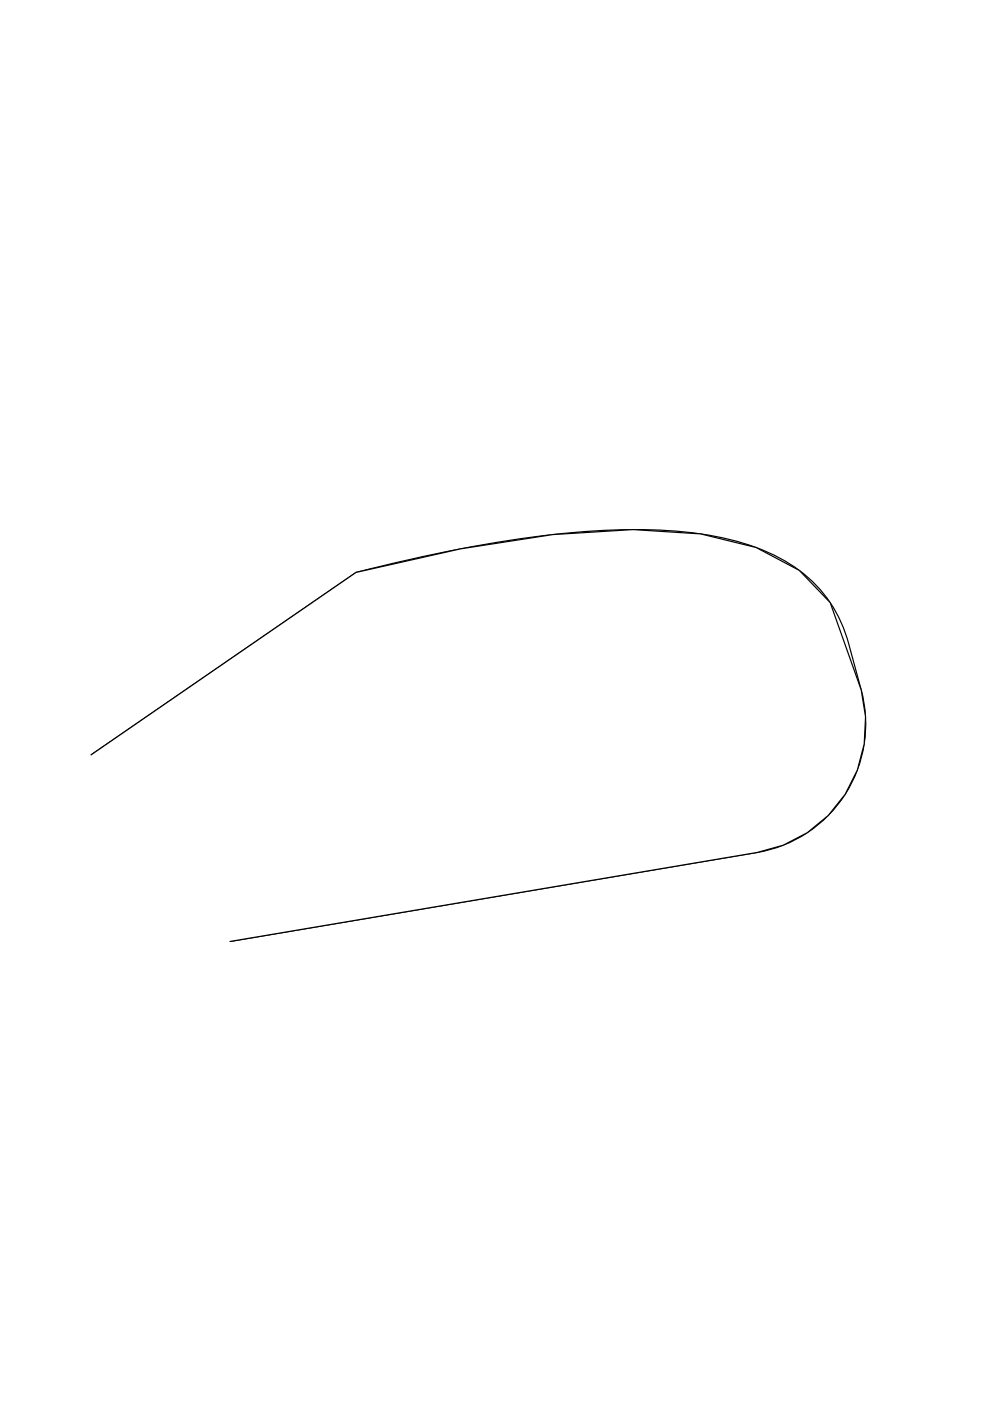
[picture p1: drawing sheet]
<svg xmlns="http://www.w3.org/2000/svg" width="210mm" height="297mm" viewBox="0 0 210 297" stroke-linecap="round" stroke-linejoin="round" font-family="sans-serif">
<path d="M19.3 160l56.2-38.6a270.2 270.2 0 0 1 53.3-9 89 89 0 0 1 27.9 2.5 34.7 34.7 0 0 1 17.4 10.4 28.6 28.6 0 0 1 5.9 11.3l2.6 9.7a27.6 27.6 0 0 1-22.1 34.4l-111.7 18.9" fill="none" stroke="#000" stroke-width=".25"/>
<path d="M19.3 160l56.2-38.6 22.2-5 19.5-3.1 17-1 14.4 .9 11.7 2.9 9.2 4.8 6.5 6.9 6.6 18.5a27.6 27.6 0 0 1-22.1 34.4l-111.7 18.9z" fill="#fff"/>
<path d="M19.3 160l56.2-38.6 22.2-5 19.5-3.1 17-1 14.4 .9 11.7 2.9 9.2 4.8 6.5 6.9 6.6 18.5a27.6 27.6 0 0 1-22.1 34.4l-111.7 18.9" fill="none" stroke="#000" stroke-width=".25"/>
</svg>
